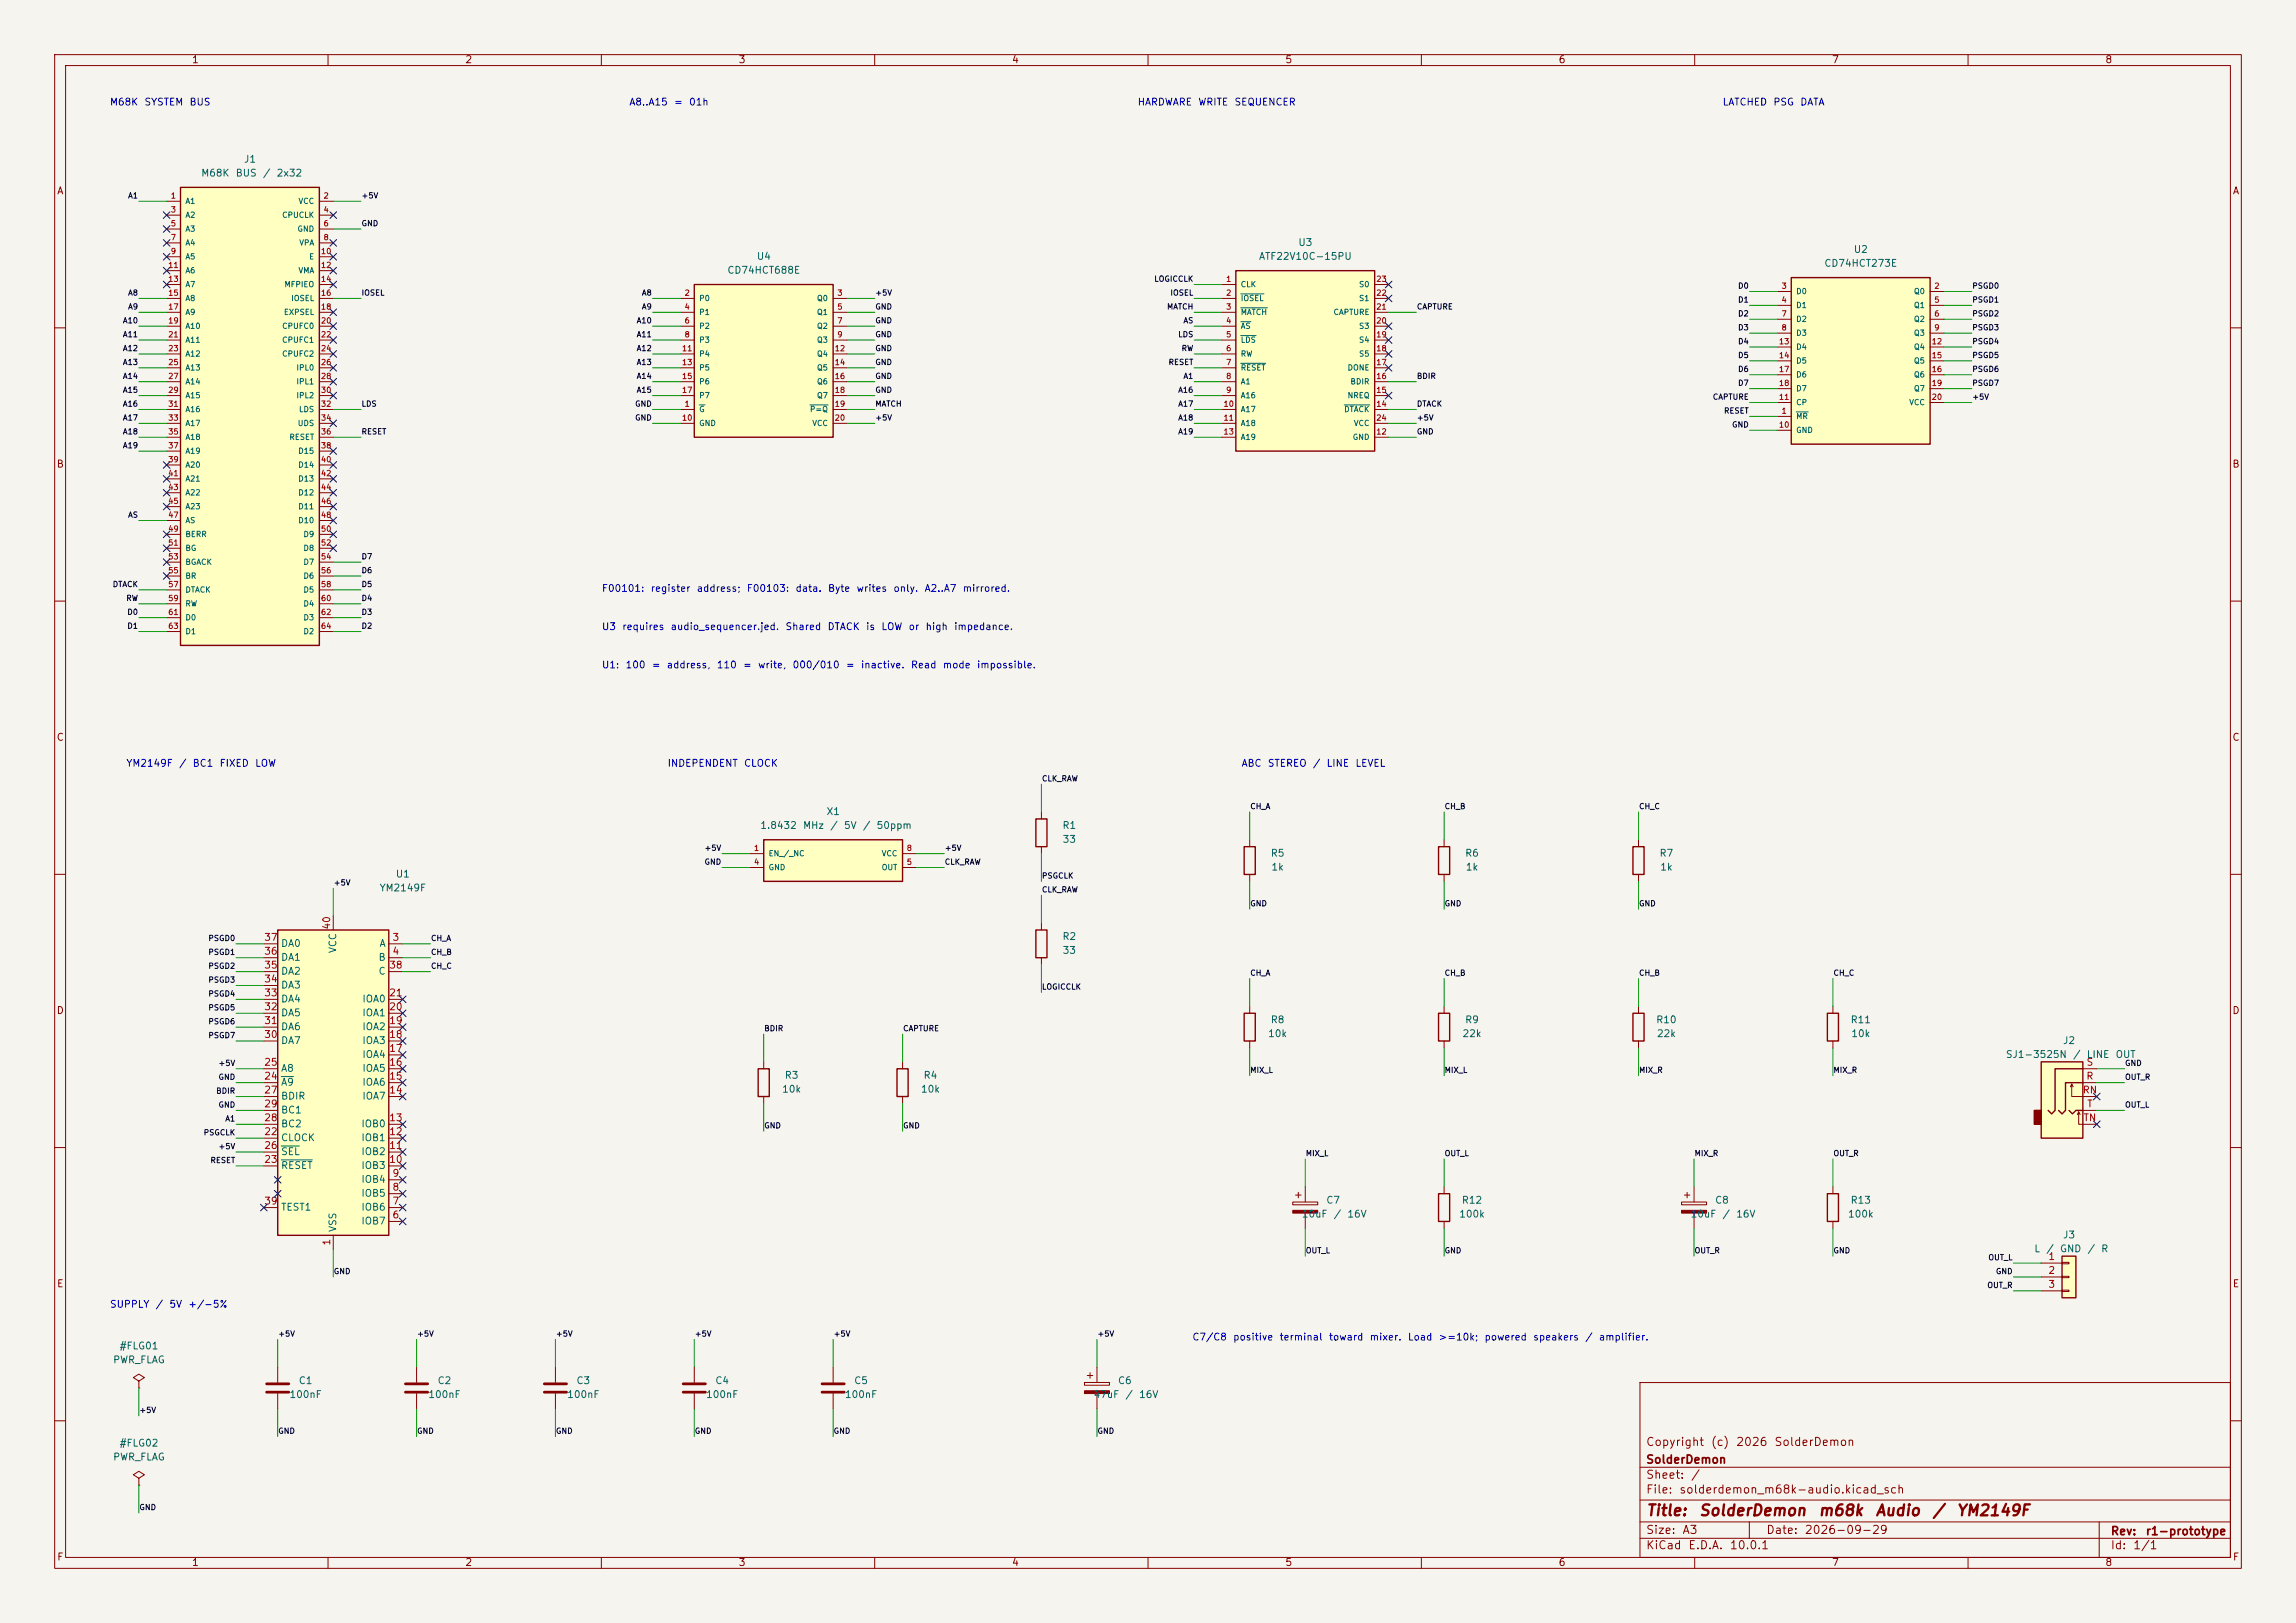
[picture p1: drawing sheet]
<svg xmlns="http://www.w3.org/2000/svg" width="420mm" height="297mm" viewBox="0 0 420 297" stroke-linecap="round" stroke-linejoin="round" font-family="sans-serif">
<defs><g id="words">
<g font-size="2" fill="#840000">
<text x="301" y="277.9">Title:</text>
<text x="310.6" y="277.9">SolderDemon</text>
<text x="332.5" y="277.9">m68k</text>
<text x="342.9" y="277.9">Audio</text>
<text x="353.3" y="277.9">/</text>
<text x="357.8" y="277.9">YM2149F</text>
</g>
<g font-size="1.5" fill="#840000">
<text x="301" y="268.2">SolderDemon</text>
<text x="301" y="265">Copyright</text>
<text x="312.9" y="265">(c)</text>
<text x="317.4" y="265">2026</text>
<text x="324.5" y="265">SolderDemon</text>
<text x="301" y="273.7">File:</text>
<text x="301" y="271">Sheet:</text>
<text x="307.1" y="273.7">solderdemon_m68k-audio.kicad_sch</text>
<text x="309.2" y="271">/</text>
<text x="301" y="281.1">Size:</text>
<text x="307.6" y="281.1">A3</text>
<text x="323" y="281.1">Date:</text>
<text x="330" y="281.1">2026-09-29</text>
<text x="386" y="281.3">Rev:</text>
<text x="392.4" y="281.3">r1-prototype</text>
<text x="301" y="283.9">KiCad</text>
<text x="308.7" y="283.9">E.D.A.</text>
<text x="316.3" y="283.9">10.0.1</text>
<text x="386" y="283.9">Id:</text>
<text x="390.1" y="283.9">1/1</text>
</g>
<g font-size="1.3" fill="#840000">
<text x="35" y="11.9">1</text>
<text x="85" y="11.9">2</text>
<text x="135" y="11.9">3</text>
<text x="185" y="11.9">4</text>
<text x="235" y="11.9">5</text>
<text x="285" y="11.9">6</text>
<text x="335" y="11.9">7</text>
<text x="385" y="11.9">8</text>
<text x="10.3" y="35.9">A</text>
<text x="408.3" y="35.9">A</text>
<text x="10.3" y="85.9">B</text>
<text x="408.2" y="85.9">B</text>
<text x="10.3" y="135.9">C</text>
<text x="408.2" y="135.9">C</text>
<text x="10.3" y="185.9">D</text>
<text x="408.2" y="185.9">D</text>
<text x="10.3" y="235.9">E</text>
<text x="408.3" y="235.9">E</text>
<text x="10.3" y="285.9">F</text>
<text x="35" y="286.9">1</text>
<text x="85" y="286.9">2</text>
<text x="135" y="286.9">3</text>
<text x="185" y="286.9">4</text>
<text x="235" y="286.9">5</text>
<text x="285" y="286.9">6</text>
<text x="335" y="286.9">7</text>
<text x="385" y="286.9">8</text>
<text x="408.3" y="285.9">F</text>
</g>
<g font-size="1.3" fill="#0000c2">
<text x="20" y="19.6">M68K</text>
<text x="26.3" y="19.6">SYSTEM</text>
<text x="34.6" y="19.6">BUS</text>
<text x="115" y="19.6">A8..A15</text>
<text x="123.2" y="19.6">=</text>
<text x="125.9" y="19.6">01h</text>
<text x="208" y="19.6">HARDWARE</text>
<text x="219.1" y="19.6">WRITE</text>
<text x="225.7" y="19.6">SEQUENCER</text>
<text x="315" y="19.6">LATCHED</text>
<text x="324.3" y="19.6">PSG</text>
<text x="329.2" y="19.6">DATA</text>
<text x="110" y="108.6">F00101:</text>
<text x="118.9" y="108.6">register</text>
<text x="127.3" y="108.6">address;</text>
<text x="136.5" y="108.6">F00103:</text>
<text x="145.4" y="108.6">data.</text>
<text x="151.4" y="108.6">Byte</text>
<text x="156.6" y="108.6">writes</text>
<text x="163.3" y="108.6">only.</text>
<text x="169" y="108.6">A2..A7</text>
<text x="176" y="108.6">mirrored.</text>
<text x="110" y="115.6">U3</text>
<text x="113.7" y="115.6">requires</text>
<text x="122.6" y="115.6">audio_sequencer.jed.</text>
<text x="143.6" y="115.6">Shared</text>
<text x="151.3" y="115.6">DTACK</text>
<text x="158.3" y="115.6">is</text>
<text x="161.1" y="115.6">LOW</text>
<text x="166.1" y="115.6">or</text>
<text x="169.2" y="115.6">high</text>
<text x="174.4" y="115.6">impedance.</text>
<text x="110" y="122.6">U1:</text>
<text x="114.3" y="122.6">100</text>
<text x="119.1" y="122.6">=</text>
<text x="121.9" y="122.6">address,</text>
<text x="131" y="122.6">110</text>
<text x="135.8" y="122.6">=</text>
<text x="138.6" y="122.6">write,</text>
<text x="144.9" y="122.6">000/010</text>
<text x="154.6" y="122.6">=</text>
<text x="157.4" y="122.6">inactive.</text>
<text x="166.5" y="122.6">Read</text>
<text x="172.3" y="122.6">mode</text>
<text x="178.6" y="122.6">impossible.</text>
<text x="23" y="140.6">YM2149F</text>
<text x="32.6" y="140.6">/</text>
<text x="35.1" y="140.6">BC1</text>
<text x="40.1" y="140.6">FIXED</text>
<text x="46.6" y="140.6">LOW</text>
<text x="122" y="140.6">INDEPENDENT</text>
<text x="136" y="140.6">CLOCK</text>
<text x="227" y="140.6">ABC</text>
<text x="231.8" y="140.6">STEREO</text>
<text x="240" y="140.6">/</text>
<text x="242.5" y="140.6">LINE</text>
<text x="247.8" y="140.6">LEVEL</text>
<text x="20" y="239.6">SUPPLY</text>
<text x="28.4" y="239.6">/</text>
<text x="30.9" y="239.6">5V</text>
<text x="34.3" y="239.6">+/-5%</text>
<text x="218" y="245.6">C7/C8</text>
<text x="225.5" y="245.6">positive</text>
<text x="233.9" y="245.6">terminal</text>
<text x="243" y="245.6">toward</text>
<text x="250.4" y="245.6">mixer.</text>
<text x="257.4" y="245.6">Load</text>
<text x="263.1" y="245.6">&gt;=10k;</text>
<text x="271.4" y="245.6">powered</text>
<text x="280.3" y="245.6">speakers</text>
<text x="289.9" y="245.6">/</text>
<text x="292.4" y="245.6">amplifier.</text>
</g>
<g font-size="1.3" fill="#006464">
<text x="36.7" y="32.6">M68K</text>
<text x="43" y="32.6">BUS</text>
<text x="44.5" y="30.1">J1</text>
<text x="48" y="32.6">/</text>
<text x="50.5" y="32.6">2x32</text>
<text x="138.3" y="47.9">U4</text>
<text x="230.2" y="47.9">ATF22V10C-15PU</text>
<text x="237.4" y="45.3">U3</text>
<text x="339" y="46.6">U2</text>
<text x="132.9" y="50.4">CD74HCT688E</text>
<text x="333.6" y="49.1">CD74HCT273E</text>
<text x="151.1" y="149.5">X1</text>
<text x="139" y="152">1.8432</text>
<text x="146.8" y="152">MHz</text>
<text x="151.8" y="152">/</text>
<text x="154.3" y="152">5V</text>
<text x="157.7" y="152">/</text>
<text x="160.2" y="152">50ppm</text>
<text x="194.2" y="152">R1</text>
<text x="194.3" y="154.5">33</text>
<text x="72.3" y="160.9">U1</text>
<text x="232.3" y="157.1">R5</text>
<text x="232.5" y="159.6">1k</text>
<text x="267.9" y="157.1">R6</text>
<text x="268" y="159.6">1k</text>
<text x="303.5" y="157.1">R7</text>
<text x="303.6" y="159.6">1k</text>
<text x="69.3" y="163.4">YM2149F</text>
<text x="51.3" y="173.6">DA0</text>
<text x="69.3" y="173.6">A</text>
<text x="194.2" y="172.3">R2</text>
<text x="51.3" y="178.7">DA2</text>
<text x="51.3" y="176.1">DA1</text>
<text x="61.8" y="174.5" transform="rotate(-90 61.8 174.5)">VCC</text>
<text x="69.1" y="176.1">B</text>
<text x="69.1" y="178.7">C</text>
<text x="194.3" y="174.9">33</text>
<text x="51.3" y="183.7">DA4</text>
<text x="51.3" y="181.2">DA3</text>
<text x="66.2" y="183.7">IOA0</text>
<text x="51.3" y="191.4">DA7</text>
<text x="51.3" y="188.8">DA6</text>
<text x="51.3" y="186.3">DA5</text>
<text x="66.2" y="191.4">IOA3</text>
<text x="66.2" y="188.8">IOA2</text>
<text x="66.2" y="186.3">IOA1</text>
<text x="231.9" y="190.1">10k</text>
<text x="232.3" y="187.6">R8</text>
<text x="267.4" y="190.1">22k</text>
<text x="267.9" y="187.6">R9</text>
<text x="302.9" y="187.6">R10</text>
<text x="303" y="190.1">22k</text>
<text x="338.4" y="187.6">R11</text>
<text x="338.5" y="190.1">10k</text>
<text x="377.3" y="191.4">J2</text>
<text x="51.3" y="196.4">A8</text>
<text x="66.2" y="196.4">IOA5</text>
<text x="66.2" y="193.9">IOA4</text>
<text x="143.4" y="197.7">R3</text>
<text x="168.8" y="197.7">R4</text>
<text x="366.8" y="193.9">SJ1-3525N</text>
<text x="379.1" y="193.9">/</text>
<text x="381.6" y="193.9">LINE</text>
<text x="386.9" y="193.9">OUT</text>
<text x="51.3" y="199">A9</text>
<text x="51.3" y="201.5">BDIR</text>
<text x="66.2" y="201.5">IOA7</text>
<text x="66.2" y="199">IOA6</text>
<text x="143" y="200.3">10k</text>
<text x="168.4" y="200.3">10k</text>
<text x="51.3" y="209.1">CLOCK</text>
<text x="51.3" y="206.6">BC2</text>
<text x="51.3" y="204.1">BC1</text>
<text x="66" y="209.1">IOB1</text>
<text x="66" y="206.6">IOB0</text>
<text x="51.3" y="214.2">RESET</text>
<text x="51.3" y="211.7">SEL</text>
<text x="66" y="214.2">IOB3</text>
<text x="66" y="211.7">IOB2</text>
<text x="51.3" y="221.8">TEST1</text>
<text x="66" y="221.8">IOB6</text>
<text x="66" y="219.3">IOB5</text>
<text x="66" y="216.8">IOB4</text>
<text x="242.5" y="220.6">C7</text>
<text x="267.3" y="220.6">R12</text>
<text x="313.6" y="220.6">C8</text>
<text x="338.4" y="220.6">R13</text>
<text x="61.8" y="225.6" transform="rotate(-90 61.8 225.6)">VSS</text>
<text x="66" y="224.4">IOB7</text>
<text x="238" y="223.1">10uF</text>
<text x="243.9" y="223.1">/</text>
<text x="246.4" y="223.1">16V</text>
<text x="266.8" y="223.1">100k</text>
<text x="309.1" y="223.1">10uF</text>
<text x="315" y="223.1">/</text>
<text x="317.5" y="223.1">16V</text>
<text x="337.9" y="223.1">100k</text>
<text x="377.3" y="226.9">J3</text>
<text x="372" y="229.5">L</text>
<text x="374.2" y="229.5">/</text>
<text x="376.7" y="229.5">GND</text>
<text x="381.7" y="229.5">/</text>
<text x="384.3" y="229.5">R</text>
<text x="20.6" y="249.8">PWR_FLAG</text>
<text x="21.8" y="247.2">#FLG01</text>
<text x="52.8" y="256.1">100nF</text>
<text x="54.5" y="253.6">C1</text>
<text x="78.2" y="256.1">100nF</text>
<text x="79.9" y="253.6">C2</text>
<text x="103.6" y="256.1">100nF</text>
<text x="105.3" y="253.6">C3</text>
<text x="129" y="256.1">100nF</text>
<text x="130.7" y="253.6">C4</text>
<text x="154.4" y="256.1">100nF</text>
<text x="156.1" y="253.6">C5</text>
<text x="199.9" y="256.1">47uF</text>
<text x="204.4" y="253.6">C6</text>
<text x="205.8" y="256.1">/</text>
<text x="208.3" y="256.1">16V</text>
<text x="20.6" y="267.6">PWR_FLAG</text>
<text x="21.8" y="265">#FLG02</text>
</g>
<g font-size="1.3" fill="#a90000">
<text x="48.2" y="172.5">37</text>
<text x="60.7" y="170.2" transform="rotate(-90 60.7 170.2)">40</text>
<text x="71.7" y="172.5">3</text>
<text x="48.2" y="177.5">35</text>
<text x="48.2" y="175">36</text>
<text x="71.1" y="177.5">38</text>
<text x="71.7" y="175">4</text>
<text x="48.2" y="185.2">32</text>
<text x="48.2" y="182.6">33</text>
<text x="48.2" y="180.1">34</text>
<text x="71.1" y="185.2">20</text>
<text x="71.1" y="182.6">21</text>
<text x="48.2" y="190.2">30</text>
<text x="48.2" y="187.7">31</text>
<text x="71.1" y="190.2">18</text>
<text x="71.1" y="187.7">19</text>
<text x="48.2" y="197.9">24</text>
<text x="48.2" y="195.3">25</text>
<text x="71.1" y="197.9">15</text>
<text x="71.1" y="195.3">16</text>
<text x="71.1" y="192.8">17</text>
<text x="381.5" y="197.9">R</text>
<text x="381.6" y="195.3">S</text>
<text x="48.2" y="200.4">27</text>
<text x="48.2" y="202.9">29</text>
<text x="71.1" y="200.4">14</text>
<text x="380.9" y="200.4">RN</text>
<text x="381.7" y="202.9">T</text>
<text x="48.2" y="208">22</text>
<text x="48.2" y="205.5">28</text>
<text x="71.1" y="208">12</text>
<text x="71.1" y="205.5">13</text>
<text x="381" y="205.5">TN</text>
<text x="48.2" y="213.1">23</text>
<text x="48.2" y="210.6">26</text>
<text x="71.1" y="213.1">10</text>
<text x="71.1" y="210.6">11</text>
<text x="71.7" y="215.6">9</text>
<text x="48.2" y="220.7">39</text>
<text x="71.7" y="220.7">7</text>
<text x="71.7" y="218.2">8</text>
<text x="71.7" y="223.3">6</text>
<text x="60.7" y="228" transform="rotate(-90 60.7 228)">1</text>
<text x="374.6" y="230.9">1</text>
<text x="374.6" y="233.4">2</text>
<text x="374.6" y="236">3</text>
</g>
<g font-size="1" fill="#0f0f0f">
<text x="23.3" y="36.6">A1</text>
<text x="66" y="41.6">GND</text>
<text x="66" y="36.6">+5V</text>
<text x="211" y="51.8">LOGICCLK</text>
<text x="317.8" y="53.1">D0</text>
<text x="360.7" y="53.1">PSGD0</text>
<text x="22.4" y="59.4">A10</text>
<text x="23.3" y="54.3">A8</text>
<text x="23.3" y="56.9">A9</text>
<text x="66" y="54.3">IOSEL</text>
<text x="116.4" y="59.4">A10</text>
<text x="117.3" y="54.3">A8</text>
<text x="117.3" y="56.9">A9</text>
<text x="160" y="54.3">+5V</text>
<text x="160" y="56.9">GND</text>
<text x="160" y="59.4">GND</text>
<text x="213.4" y="56.9">MATCH</text>
<text x="214" y="54.3">IOSEL</text>
<text x="216.4" y="59.4">AS</text>
<text x="259.1" y="56.9">CAPTURE</text>
<text x="317.8" y="55.6">D1</text>
<text x="317.8" y="58.1">D2</text>
<text x="360.7" y="55.6">PSGD1</text>
<text x="360.7" y="58.1">PSGD2</text>
<text x="22.4" y="62">A11</text>
<text x="22.4" y="64.5">A12</text>
<text x="116.4" y="62">A11</text>
<text x="116.4" y="64.5">A12</text>
<text x="160" y="62">GND</text>
<text x="160" y="64.5">GND</text>
<text x="215.4" y="62">LDS</text>
<text x="216" y="64.5">RW</text>
<text x="317.8" y="60.7">D3</text>
<text x="317.8" y="63.2">D4</text>
<text x="317.8" y="65.8">D5</text>
<text x="360.7" y="63.2">PSGD4</text>
<text x="360.7" y="65.8">PSGD5</text>
<text x="360.7" y="60.7">PSGD3</text>
<text x="22.4" y="67">A13</text>
<text x="22.4" y="69.6">A14</text>
<text x="116.4" y="67">A13</text>
<text x="116.4" y="69.6">A14</text>
<text x="160" y="67">GND</text>
<text x="160" y="69.6">GND</text>
<text x="213.7" y="67">RESET</text>
<text x="216.4" y="69.6">A1</text>
<text x="259.1" y="69.6">BDIR</text>
<text x="317.8" y="68.3">D6</text>
<text x="317.8" y="70.8">D7</text>
<text x="360.7" y="68.3">PSGD6</text>
<text x="360.7" y="70.8">PSGD7</text>
<text x="22.4" y="72.1">A15</text>
<text x="22.4" y="74.7">A16</text>
<text x="22.4" y="77.2">A17</text>
<text x="66" y="74.7">LDS</text>
<text x="116.1" y="74.7">GND</text>
<text x="116.1" y="77.2">GND</text>
<text x="116.4" y="72.1">A15</text>
<text x="160" y="72.1">GND</text>
<text x="160" y="74.7">MATCH</text>
<text x="160" y="77.2">+5V</text>
<text x="215.4" y="72.1">A16</text>
<text x="215.4" y="74.7">A17</text>
<text x="215.4" y="77.2">A18</text>
<text x="259.1" y="77.2">+5V</text>
<text x="259.1" y="74.7">DTACK</text>
<text x="313.2" y="73.4">CAPTURE</text>
<text x="315.3" y="75.9">RESET</text>
<text x="360.7" y="73.4">+5V</text>
<text x="22.4" y="79.7">A18</text>
<text x="22.4" y="82.3">A19</text>
<text x="66" y="79.7">RESET</text>
<text x="215.4" y="79.7">A19</text>
<text x="259.1" y="79.7">GND</text>
<text x="316.7" y="78.5">GND</text>
<text x="23.3" y="95">AS</text>
<text x="20.5" y="107.7">DTACK</text>
<text x="66" y="102.6">D7</text>
<text x="66" y="105.1">D6</text>
<text x="66" y="107.7">D5</text>
<text x="23" y="110.2">RW</text>
<text x="23.2" y="112.8">D0</text>
<text x="66" y="112.8">D3</text>
<text x="66" y="110.2">D4</text>
<text x="23.2" y="115.3">D1</text>
<text x="66" y="115.3">D2</text>
<text x="190.5" y="143.2">CLK_RAW</text>
<text x="228.6" y="148.3">CH_A</text>
<text x="264.2" y="148.3">CH_B</text>
<text x="299.7" y="148.3">CH_C</text>
<text x="128.8" y="155.9">+5V</text>
<text x="172.7" y="155.9">+5V</text>
<text x="128.8" y="158.5">GND</text>
<text x="172.7" y="158.5">CLK_RAW</text>
<text x="190.5" y="161">PSGCLK</text>
<text x="61" y="162.3">+5V</text>
<text x="190.5" y="163.6">CLK_RAW</text>
<text x="228.6" y="166.1">GND</text>
<text x="264.2" y="166.1">GND</text>
<text x="299.7" y="166.1">GND</text>
<text x="38" y="172.4">PSGD0</text>
<text x="78.7" y="172.4">CH_A</text>
<text x="38" y="177.5">PSGD2</text>
<text x="38" y="175">PSGD1</text>
<text x="78.7" y="177.5">CH_C</text>
<text x="78.7" y="175">CH_B</text>
<text x="228.6" y="178.8">CH_A</text>
<text x="264.2" y="178.8">CH_B</text>
<text x="299.7" y="178.8">CH_B</text>
<text x="335.3" y="178.8">CH_C</text>
<text x="38" y="185.1">PSGD5</text>
<text x="38" y="182.6">PSGD4</text>
<text x="38" y="180.1">PSGD3</text>
<text x="190.5" y="181.3">LOGICCLK</text>
<text x="38" y="190.2">PSGD7</text>
<text x="38" y="187.7">PSGD6</text>
<text x="139.7" y="189">BDIR</text>
<text x="165.1" y="189">CAPTURE</text>
<text x="39.9" y="195.3">+5V</text>
<text x="39.9" y="197.8">GND</text>
<text x="228.6" y="196.6">MIX_L</text>
<text x="264.2" y="196.6">MIX_L</text>
<text x="299.7" y="196.6">MIX_R</text>
<text x="335.3" y="196.6">MIX_R</text>
<text x="388.6" y="195.3">GND</text>
<text x="388.6" y="197.8">OUT_R</text>
<text x="39.4" y="200.4">BDIR</text>
<text x="39.9" y="202.9">GND</text>
<text x="388.6" y="202.9">OUT_L</text>
<text x="37.2" y="208">PSGCLK</text>
<text x="41.1" y="205.5">A1</text>
<text x="139.7" y="206.7">GND</text>
<text x="165.1" y="206.7">GND</text>
<text x="38.4" y="213.1">RESET</text>
<text x="39.9" y="210.5">+5V</text>
<text x="238.8" y="211.8">MIX_L</text>
<text x="264.2" y="211.8">OUT_L</text>
<text x="309.9" y="211.8">MIX_R</text>
<text x="335.3" y="211.8">OUT_R</text>
<text x="61" y="233.4">GND</text>
<text x="238.8" y="229.6">OUT_L</text>
<text x="264.2" y="229.6">GND</text>
<text x="309.9" y="229.6">OUT_R</text>
<text x="335.3" y="229.6">GND</text>
<text x="363.6" y="230.9">OUT_L</text>
<text x="365" y="233.4">GND</text>
<text x="363.4" y="235.9">OUT_R</text>
<text x="50.8" y="244.8">+5V</text>
<text x="76.2" y="244.8">+5V</text>
<text x="101.6" y="244.8">+5V</text>
<text x="127" y="244.8">+5V</text>
<text x="152.4" y="244.8">+5V</text>
<text x="200.7" y="244.8">+5V</text>
<text x="25.4" y="258.8">+5V</text>
<text x="50.8" y="262.6">GND</text>
<text x="76.2" y="262.6">GND</text>
<text x="101.6" y="262.6">GND</text>
<text x="127" y="262.6">GND</text>
<text x="152.4" y="262.6">GND</text>
<text x="200.7" y="262.6">GND</text>
<text x="25.4" y="276.6">GND</text>
</g>
<g font-size="1" fill="#a90000">
<text x="31.1" y="36.6">1</text>
<text x="31.1" y="39.1">3</text>
<text x="31.1" y="41.7">5</text>
<text x="59.1" y="36.6">2</text>
<text x="59.1" y="39.1">4</text>
<text x="59.1" y="41.7">6</text>
<text x="31.1" y="44.2">7</text>
<text x="31.1" y="46.7">9</text>
<text x="58.6" y="46.7">10</text>
<text x="59.1" y="44.2">8</text>
<text x="30.7" y="49.3">11</text>
<text x="30.7" y="51.8">13</text>
<text x="58.6" y="49.3">12</text>
<text x="58.6" y="51.8">14</text>
<text x="224.2" y="51.8">1</text>
<text x="251.6" y="51.8">23</text>
<text x="325.8" y="53.1">3</text>
<text x="353.7" y="53.1">2</text>
<text x="30.7" y="54.4">15</text>
<text x="30.7" y="56.9">17</text>
<text x="30.7" y="59.4">19</text>
<text x="58.6" y="54.4">16</text>
<text x="58.6" y="56.9">18</text>
<text x="58.6" y="59.4">20</text>
<text x="125.1" y="54.4">2</text>
<text x="125.1" y="56.9">4</text>
<text x="125.1" y="59.4">6</text>
<text x="153.1" y="54.4">3</text>
<text x="153.1" y="56.9">5</text>
<text x="153.1" y="59.4">7</text>
<text x="224.2" y="54.4">2</text>
<text x="224.2" y="56.9">3</text>
<text x="224.2" y="59.4">4</text>
<text x="251.6" y="59.4">20</text>
<text x="251.6" y="56.9">21</text>
<text x="251.6" y="54.4">22</text>
<text x="325.8" y="55.6">4</text>
<text x="325.8" y="58.2">7</text>
<text x="353.7" y="55.6">5</text>
<text x="353.7" y="58.2">6</text>
<text x="30.7" y="62">21</text>
<text x="30.7" y="64.5">23</text>
<text x="58.6" y="62">22</text>
<text x="58.6" y="64.5">24</text>
<text x="124.6" y="64.5">11</text>
<text x="125.1" y="62">8</text>
<text x="152.6" y="64.5">12</text>
<text x="153.1" y="62">9</text>
<text x="224.2" y="62">5</text>
<text x="224.2" y="64.5">6</text>
<text x="251.6" y="64.5">18</text>
<text x="251.6" y="62">19</text>
<text x="325.3" y="63.2">13</text>
<text x="325.3" y="65.8">14</text>
<text x="325.8" y="60.7">8</text>
<text x="353.2" y="63.2">12</text>
<text x="353.2" y="65.8">15</text>
<text x="353.7" y="60.7">9</text>
<text x="30.7" y="67.1">25</text>
<text x="30.7" y="69.6">27</text>
<text x="58.6" y="67.1">26</text>
<text x="58.6" y="69.6">28</text>
<text x="124.6" y="67.1">13</text>
<text x="124.6" y="69.6">15</text>
<text x="152.6" y="67.1">14</text>
<text x="152.6" y="69.6">16</text>
<text x="224.2" y="67.1">7</text>
<text x="224.2" y="69.6">8</text>
<text x="251.6" y="69.6">16</text>
<text x="251.6" y="67.1">17</text>
<text x="325.3" y="68.3">17</text>
<text x="325.3" y="70.9">18</text>
<text x="353.2" y="68.3">16</text>
<text x="353.2" y="70.9">19</text>
<text x="30.7" y="72.1">29</text>
<text x="30.7" y="74.7">31</text>
<text x="30.7" y="77.2">33</text>
<text x="58.6" y="72.1">30</text>
<text x="58.6" y="74.7">32</text>
<text x="58.6" y="77.2">34</text>
<text x="124.6" y="77.2">10</text>
<text x="124.6" y="72.1">17</text>
<text x="125.1" y="74.7">1</text>
<text x="152.6" y="72.1">18</text>
<text x="152.6" y="74.7">19</text>
<text x="152.6" y="77.2">20</text>
<text x="223.7" y="74.7">10</text>
<text x="223.7" y="77.2">11</text>
<text x="224.2" y="72.1">9</text>
<text x="251.6" y="74.7">14</text>
<text x="251.6" y="72.1">15</text>
<text x="251.6" y="77.2">24</text>
<text x="325.3" y="73.4">11</text>
<text x="325.8" y="75.9">1</text>
<text x="353.2" y="73.4">20</text>
<text x="30.7" y="79.8">35</text>
<text x="30.7" y="82.3">37</text>
<text x="58.6" y="79.8">36</text>
<text x="58.6" y="82.3">38</text>
<text x="223.7" y="79.8">13</text>
<text x="251.6" y="79.8">12</text>
<text x="325.3" y="78.5">10</text>
<text x="30.7" y="84.8">39</text>
<text x="30.7" y="87.4">41</text>
<text x="30.7" y="89.9">43</text>
<text x="58.6" y="84.8">40</text>
<text x="58.6" y="87.4">42</text>
<text x="58.6" y="89.9">44</text>
<text x="30.7" y="92.5">45</text>
<text x="30.7" y="95">47</text>
<text x="58.6" y="92.5">46</text>
<text x="58.6" y="95">48</text>
<text x="30.7" y="97.5">49</text>
<text x="30.7" y="100.1">51</text>
<text x="58.6" y="97.5">50</text>
<text x="58.6" y="100.1">52</text>
<text x="30.7" y="102.6">53</text>
<text x="30.7" y="105.2">55</text>
<text x="30.7" y="107.7">57</text>
<text x="58.6" y="102.6">54</text>
<text x="58.6" y="105.2">56</text>
<text x="58.6" y="107.7">58</text>
<text x="30.7" y="110.2">59</text>
<text x="30.7" y="112.8">61</text>
<text x="58.6" y="110.2">60</text>
<text x="58.6" y="112.8">62</text>
<text x="30.7" y="115.3">63</text>
<text x="58.6" y="115.3">64</text>
<text x="137.8" y="156">1</text>
<text x="165.8" y="156">8</text>
<text x="137.8" y="158.5">4</text>
<text x="165.8" y="158.5">5</text>
</g>
<g font-size="1" fill="#006464">
<text x="33.8" y="37.6">A1</text>
<text x="33.8" y="40.1">A2</text>
<text x="51.5" y="40.1">CPUCLK</text>
<text x="54.5" y="37.6">VCC</text>
<text x="33.8" y="42.6">A3</text>
<text x="33.8" y="45.2">A4</text>
<text x="33.8" y="47.7">A5</text>
<text x="54.3" y="42.6">GND</text>
<text x="54.6" y="45.2">VPA</text>
<text x="56.5" y="47.7">E</text>
<text x="33.8" y="50.3">A6</text>
<text x="33.8" y="52.8">A7</text>
<text x="51.9" y="52.8">MFPIEO</text>
<text x="54.5" y="50.3">VMA</text>
<text x="226.9" y="52.8">CLK</text>
<text x="248.5" y="52.8">S0</text>
<text x="33.8" y="55.3">A8</text>
<text x="33.8" y="57.9">A9</text>
<text x="51.8" y="57.9">EXPSEL</text>
<text x="53.2" y="55.3">IOSEL</text>
<text x="127.8" y="55.3">P0</text>
<text x="127.8" y="57.9">P1</text>
<text x="149.3" y="55.3">Q0</text>
<text x="149.3" y="57.9">Q1</text>
<text x="226.9" y="55.3">IOSEL</text>
<text x="226.9" y="57.9">MATCH</text>
<text x="243.8" y="57.9">CAPTURE</text>
<text x="248.5" y="55.3">S1</text>
<text x="328.5" y="54.1">D0</text>
<text x="328.5" y="56.6">D1</text>
<text x="328.5" y="59.1">D2</text>
<text x="350" y="54.1">Q0</text>
<text x="350" y="56.6">Q1</text>
<text x="350" y="59.1">Q2</text>
<text x="33.8" y="60.4">A10</text>
<text x="33.8" y="63">A11</text>
<text x="33.8" y="65.5">A12</text>
<text x="51.5" y="60.4">CPUFC0</text>
<text x="51.5" y="63">CPUFC1</text>
<text x="51.5" y="65.5">CPUFC2</text>
<text x="127.8" y="60.4">P2</text>
<text x="127.8" y="63">P3</text>
<text x="127.8" y="65.5">P4</text>
<text x="149.3" y="60.4">Q2</text>
<text x="149.3" y="63">Q3</text>
<text x="149.3" y="65.5">Q4</text>
<text x="226.9" y="60.4">AS</text>
<text x="226.9" y="63">LDS</text>
<text x="226.9" y="65.5">RW</text>
<text x="248.5" y="65.5">S5</text>
<text x="248.5" y="63">S4</text>
<text x="248.5" y="60.4">S3</text>
<text x="328.5" y="61.7">D3</text>
<text x="328.5" y="64.2">D4</text>
<text x="350" y="61.7">Q3</text>
<text x="350" y="64.2">Q4</text>
<text x="33.8" y="68">A13</text>
<text x="33.8" y="70.6">A14</text>
<text x="54.1" y="68">IPL0</text>
<text x="54.1" y="70.6">IPL1</text>
<text x="127.8" y="68">P5</text>
<text x="127.8" y="70.6">P6</text>
<text x="149.3" y="68">Q5</text>
<text x="149.3" y="70.6">Q6</text>
<text x="226.9" y="68">RESET</text>
<text x="226.9" y="70.6">A1</text>
<text x="246.4" y="68">DONE</text>
<text x="246.9" y="70.6">BDIR</text>
<text x="328.5" y="66.8">D5</text>
<text x="328.5" y="69.3">D6</text>
<text x="328.5" y="71.8">D7</text>
<text x="350" y="66.8">Q5</text>
<text x="350" y="69.3">Q6</text>
<text x="350" y="71.8">Q7</text>
<text x="33.8" y="73.1">A15</text>
<text x="33.8" y="75.7">A16</text>
<text x="54.1" y="73.1">IPL2</text>
<text x="54.6" y="75.7">LDS</text>
<text x="127.8" y="75.7">G</text>
<text x="127.8" y="73.1">P7</text>
<text x="148.1" y="75.7">P=Q</text>
<text x="149.3" y="73.1">Q7</text>
<text x="226.9" y="73.1">A16</text>
<text x="226.9" y="75.7">A17</text>
<text x="245.8" y="75.7">DTACK</text>
<text x="246.4" y="73.1">NREQ</text>
<text x="328.5" y="76.9">MR</text>
<text x="328.5" y="74.4">CP</text>
<text x="349.1" y="74.4">VCC</text>
<text x="33.8" y="78.2">A17</text>
<text x="33.8" y="80.7">A18</text>
<text x="33.8" y="83.3">A19</text>
<text x="52.8" y="80.7">RESET</text>
<text x="54.4" y="78.2">UDS</text>
<text x="54.5" y="83.3">D15</text>
<text x="127.8" y="78.2">GND</text>
<text x="148.5" y="78.2">VCC</text>
<text x="226.9" y="78.2">A18</text>
<text x="226.9" y="80.7">A19</text>
<text x="247.4" y="80.7">GND</text>
<text x="247.5" y="78.2">VCC</text>
<text x="328.5" y="79.5">GND</text>
<text x="33.8" y="85.8">A20</text>
<text x="33.8" y="88.4">A21</text>
<text x="54.5" y="85.8">D14</text>
<text x="54.5" y="88.4">D13</text>
<text x="33.8" y="90.9">A22</text>
<text x="33.8" y="93.4">A23</text>
<text x="33.8" y="96">AS</text>
<text x="54.5" y="90.9">D12</text>
<text x="54.5" y="93.4">D11</text>
<text x="54.5" y="96">D10</text>
<text x="33.8" y="98.5">BERR</text>
<text x="33.8" y="101.1">BG</text>
<text x="55.4" y="98.5">D9</text>
<text x="55.4" y="101.1">D8</text>
<text x="33.8" y="103.6">BGACK</text>
<text x="33.8" y="106.1">BR</text>
<text x="55.4" y="103.6">D7</text>
<text x="55.4" y="106.1">D6</text>
<text x="33.8" y="108.7">DTACK</text>
<text x="33.8" y="111.2">RW</text>
<text x="33.8" y="113.8">D0</text>
<text x="55.4" y="108.7">D5</text>
<text x="55.4" y="111.2">D4</text>
<text x="55.4" y="113.8">D3</text>
<text x="33.8" y="116.3">D1</text>
<text x="55.4" y="116.3">D2</text>
<text x="140.5" y="156.9">EN_/_NC</text>
<text x="140.5" y="159.5">GND</text>
<text x="161.2" y="159.5">OUT</text>
<text x="161.2" y="156.9">VCC</text>
</g>
</g></defs>
<path d="M0 0h420v297h-420z" fill="#f5f4ef" stroke="#f5f4ef" stroke-width=".18"/>
<g fill="none" stroke="#840000" stroke-width=".18">
<path d="M10 10h400v277h-400zM12 12h396v273h-396zM60 10v2M110 10v2M160 10v2M210 10v2M260 10v2M310 10v2M360 10v2M10 60h2M408 60h2M10 110h2"/>
<path d="M408 110h2M10 160h2M408 160h2M299.7 184.2v1.2M299.7 190.5v1.3M10 210h2M408 210h2M300 253h108v32h-108zM10 260h2M300 278.5h108M300 274.5h108M300 268.5h108"/>
<path d="M320 278.5v3M384 278.5v6.5M408 260h2M60 285v2M110 285v2M160 285v2M210 285v2M260 285v2M300 281.5h108M310 285v2M360 285v2"/>
</g>
<path d="M298.7 185.4h2v5.1h-2z" fill="none" stroke="#840000" stroke-width=".25"/>
<path d="M377.2 229.9h2.5v7.6h-2.5z" fill="#ffffc2"/>
<path d="M377.2 229.9h2.5v7.6h-2.5z" fill="none" stroke="#840000" stroke-width=".25"/>
<path d="M373.4 231.1h3.8M373.4 233.7h3.8M373.4 236.2h3.8M377.2 231h1.3v.3h-1.3zM377.2 233.6h1.3v.2h-1.3zM377.2 236.1h1.3v.2h-1.3z" fill="none" stroke="#840000" stroke-width=".18"/>
<path d="M226.1 49.5h25.4v33.1h-25.4z" fill="#ffffc2"/>
<path d="M226.1 49.5h25.4v33.1h-25.4z" fill="none" stroke="#840000" stroke-width=".25"/>
<g fill="none" stroke="#840000" stroke-width=".18">
<path d="M223.5 52.1h2.6M223.5 54.6h2.6M223.5 57.2h2.6M223.5 59.7h2.6M251.5 52.1h2.5M251.5 54.6h2.5M251.5 57.2h2.5M251.5 59.7h2.5M223.5 62.2h2.6M223.5 64.8h2.6M223.5 67.3h2.6M223.5 69.9h2.6"/>
<path d="M223.5 72.4h2.6M223.5 74.9h2.6M223.5 77.5h2.6M251.5 62.2h2.5M251.5 64.8h2.5M251.5 67.3h2.5M251.5 69.9h2.5M251.5 72.4h2.5M251.5 74.9h2.5M251.5 77.5h2.5M223.5 80h2.6M251.5 80h2.5"/>
<path d="M307.6 220h4.6v.5h-4.6zM308.1 218.7h1M308.6 218.2v1M309.9 217.2v2.8M309.9 222v2.8"/>
</g>
<path d="M227 53.8h4.2M227 56.3h4.8M227 58.9h1.8M227 61.4h2.8M227 66.5h4.5M245.9 74.1h4.7" fill="none" stroke="#006464" stroke-width=".18"/>
<path d="M307.6 221.5h4.6v.5h-4.6z" fill="#840000" stroke="#840000" stroke-width=".18"/>
<path d="M33 34.3h25.4v83.8h-25.4z" fill="#ffffc2"/>
<path d="M33 34.3h25.4v83.8h-25.4z" fill="none" stroke="#840000" stroke-width=".25"/>
<g fill="none" stroke="#840000" stroke-width=".18">
<path d="M30.5 36.8h2.5M30.5 39.4h2.5M58.4 36.8h2.6M58.4 39.4h2.6M30.5 41.9h2.5M30.5 44.5h2.5M30.5 47h2.5M30.5 49.5h2.5M30.5 52.1h2.5M30.5 54.6h2.5M30.5 57.2h2.5M30.5 59.7h2.5"/>
<path d="M58.4 41.9h2.6M58.4 44.5h2.6M58.4 47h2.6M58.4 49.5h2.6M58.4 52.1h2.6M58.4 54.6h2.6M58.4 57.2h2.6M58.4 59.7h2.6M30.5 62.2h2.5M30.5 64.8h2.5M30.5 67.3h2.5M30.5 69.9h2.5"/>
<path d="M30.5 72.4h2.5M30.5 74.9h2.5M30.5 77.5h2.5M58.4 62.2h2.6M58.4 64.8h2.6M58.4 67.3h2.6M58.4 69.9h2.6M58.4 72.4h2.6M58.4 74.9h2.6M58.4 77.5h2.6M30.5 80h2.5M30.5 82.6h2.5"/>
<path d="M30.5 85.1h2.5M30.5 87.6h2.5M30.5 90.2h2.5M30.5 92.7h2.5M30.5 95.3h2.5M30.5 97.8h2.5M58.4 80h2.6M58.4 82.6h2.6M58.4 85.1h2.6M58.4 87.6h2.6M58.4 90.2h2.6M58.4 92.7h2.6"/>
<path d="M58.4 95.3h2.6M58.4 97.8h2.6M30.5 100.3h2.5M30.5 102.9h2.5M30.5 105.4h2.5M30.5 108h2.5M30.5 110.5h2.5M30.5 113h2.5M30.5 115.6h2.5M58.4 100.3h2.6M58.4 102.9h2.6M58.4 105.4h2.6"/>
<path d="M58.4 108h2.6M58.4 110.5h2.6M58.4 113h2.6M58.4 115.6h2.6"/>
</g>
<path d="M327.7 50.8h25.4v30.5h-25.4z" fill="#ffffc2"/>
<path d="M327.7 50.8h25.4v30.5h-25.4zM334.3 185.4h2v5.1h-2zM263.1 218.4h2.1v5.1h-2.1z" fill="none" stroke="#840000" stroke-width=".25"/>
<g fill="none" stroke="#840000" stroke-width=".18">
<path d="M325.1 53.3h2.6M325.1 55.9h2.6M325.1 58.4h2.6M353.1 53.3h2.5M353.1 55.9h2.5M353.1 58.4h2.5M325.1 76.2h2.6M325.1 61h2.6M325.1 78.7h2.6M325.1 73.7h2.6M325.1 63.5h2.6M325.1 66h2.6"/>
<path d="M325.1 68.6h2.6M325.1 71.1h2.6M353.1 61h2.5M353.1 73.7h2.5M353.1 63.5h2.5M353.1 66h2.5M353.1 68.6h2.5M353.1 71.1h2.5M335.3 184.2v1.2M335.3 190.5v1.3M236.5 220h4.5v.5h-4.5zM237 218.7h1"/>
<path d="M237.5 218.2v1M238.8 217.2v2.8M264.2 217.2v1.2M238.8 222v2.8M264.2 223.5v1.3"/>
</g>
<path d="M328.6 75.4h2.2" fill="none" stroke="#006464" stroke-width=".18"/>
<path d="M236.5 221.5h4.5v.5h-4.5z" fill="#840000" stroke="#840000" stroke-width=".18"/>
<path d="M373.4 194.3h7.6v14h-7.6z" fill="#ffffc2"/>
<path d="M372.1 203.2h1.3v2.5h-1.3z" fill="#840000" stroke="#840000" stroke-width=".25"/>
<path d="M263.1 154.9h2.1v5.1h-2.1zM298.7 154.9h2v5.1h-2zM263.1 185.4h2.1v5.1h-2.1zM373.4 194.3h7.6v14h-7.6zM381 198.1h-3.2v5.1l-.6 .6-.6-.6M381 195.6h-5.1v7.6l-.6 .6-.7-.6M334.3 218.4h2v5.1h-2zM378.5 203.2l.6 .6 .6-.6h1.3" fill="none" stroke="#840000" stroke-width=".25"/>
<g fill="none" stroke="#840000" stroke-width=".18">
<path d="M264.2 153.7v1.2M299.7 153.7v1.2M264.2 160v1.3M299.7 160v1.3M264.2 184.2v1.2M264.2 190.5v1.3M378.7 198.9l.3-.5v2.3h4.5M379 198.4l.2 .5M381 198.1h2.5M381 195.6h2.5M335.3 217.2v1.2M380 204l.2-.5v2.2h3.3"/>
<path d="M380.2 203.5l.3 .5M381 203.2h2.5M335.3 223.5v1.3"/>
</g>
<path d="M127 52.1h25.4v27.9h-25.4z" fill="#ffffc2"/>
<path d="M127 52.1h25.4v27.9h-25.4z" fill="none" stroke="#840000" stroke-width=".25"/>
<g fill="none" stroke="#840000" stroke-width=".18">
<path d="M124.5 54.6h2.5M124.5 57.2h2.5M124.5 59.7h2.5M152.4 54.6h2.5M152.4 57.2h2.5M152.4 59.7h2.5M124.5 74.9h2.5M124.5 62.2h2.5M124.5 77.5h2.5M124.5 64.8h2.5M124.5 67.3h2.5M124.5 69.9h2.5"/>
<path d="M124.5 72.4h2.5M152.4 74.9h2.5M152.4 62.2h2.5M152.4 77.5h2.5M152.4 64.8h2.5M152.4 67.3h2.5M152.4 69.9h2.5M152.4 72.4h2.5"/>
</g>
<path d="M127.9 74.1h1.1M148.2 74.1h3.3" fill="none" stroke="#006464" stroke-width=".18"/>
<path d="M50.8 170.2h20.3v55.9h-20.3z" fill="#ffffc2"/>
<path d="M50.8 170.2h20.3v55.9h-20.3z" fill="none" stroke="#840000" stroke-width=".25"/>
<g fill="none" stroke="#840000" stroke-width=".18">
<path d="M48.3 172.7h2.5M48.3 175.3h2.5M48.3 177.8h2.5M61 167.6v2.6M71.1 172.7h2.6M71.1 175.3h2.6M71.1 177.8h2.6M48.3 198.1h2.5M48.3 195.6h2.5M48.3 190.5h2.5M48.3 188h2.5M48.3 185.4h2.5"/>
<path d="M48.3 182.9h2.5M48.3 180.3h2.5M71.1 198.1h2.6M71.1 195.6h2.6M71.1 193h2.6M71.1 190.5h2.6M71.1 188h2.6M71.1 185.4h2.6M71.1 182.9h2.6M48.3 213.4h2.5M48.3 210.8h2.5M48.3 208.3h2.5"/>
<path d="M48.3 205.7h2.5M48.3 200.7h2.5M48.3 203.2h2.5M71.1 218.4h2.6M71.1 215.9h2.6M71.1 213.4h2.6M71.1 210.8h2.6M71.1 208.3h2.6M71.1 205.7h2.6M71.1 200.7h2.6M48.3 221h2.5M61 226.1v2.5"/>
<path d="M71.1 223.5h2.6M71.1 221h2.6M25.4 252.7l1-.6-1-.6-1 .6 1 .6v1.3M25.4 254h.1M50.8 250.2v2.8M50.8 255v2.8M25.4 270.5l1-.6-1-.7-1 .7 1 .6v1.3M25.4 271.8h.1"/>
</g>
<path d="M51.4 197h2.3M51.4 212.3h5.7M51.4 209.7h3.4" fill="none" stroke="#006464" stroke-width=".18"/>
<path d="M48.8 253.2h4M48.8 254.8h4" fill="none" stroke="#840000" stroke-width=".51"/>
<path d="M139.7 153.7h25.4v7.6h-25.4z" fill="#ffffc2"/>
<path d="M139.7 153.7h25.4v7.6h-25.4zM189.5 149.9h2v5h-2zM227.6 154.9h2v5.1h-2zM189.5 170.2h2v5.1h-2zM138.7 195.6h2v5.1h-2zM164.1 195.6h2v5.1h-2zM227.6 185.4h2v5.1h-2z" fill="none" stroke="#840000" stroke-width=".25"/>
<g fill="none" stroke="#840000" stroke-width=".18">
<path d="M137.2 156.2h2.5M137.2 158.8h2.5M165.1 156.2h2.5M165.1 158.8h2.5M190.5 148.6v1.3M190.5 154.9v1.3M228.6 153.7v1.2M190.5 168.9v1.3M190.5 175.3v1.2M228.6 160v1.3M139.7 194.3v1.3M165.1 194.3v1.3"/>
<path d="M228.6 184.2v1.2M228.6 190.5v1.3M139.7 200.7v1.2M165.1 200.7v1.2M76.2 250.2v2.8M76.2 255v2.8M101.6 250.2v2.8M101.6 255v2.8M127 250.2v2.8M127 255v2.8M152.4 250.2v2.8M152.4 255v2.8"/>
<path d="M198.4 253h4.5v.5h-4.5zM198.9 251.7h1M199.4 251.2v1M200.7 250.2v2.8M200.7 255v2.8"/>
</g>
<path d="M74.2 253.2h4M74.2 254.8h4M99.6 253.2h4M99.6 254.8h4M125 253.2h4M125 254.8h4M150.4 253.2h4M150.4 254.8h4" fill="none" stroke="#840000" stroke-width=".51"/>
<path d="M198.4 254.5h4.5v.5h-4.5z" fill="#840000" stroke="#840000" stroke-width=".18"/>
<g fill="none" stroke="#009600" stroke-width=".18">
<path d="M25.4 36.8h5.1M61 36.8h5M25.4 57.2h5.1M25.4 59.7h5.1M25.4 54.6h5.1M61 54.6h5M61 41.9h5M119.4 57.2h5.1M119.4 59.7h5.1M119.4 54.6h5.1M154.9 57.2h5.1M154.9 59.7h5.1"/>
<path d="M154.9 54.6h5.1M218.4 57.2h5.1M218.4 59.7h5.1M218.4 54.6h5.1M218.4 52.1h5.1M254 57.2h5.1M320 53.3h5.1M320 55.9h5.1M320 58.4h5.1M355.6 53.3h5.1M355.6 55.9h5.1M355.6 58.4h5.1"/>
<path d="M25.4 69.9h5.1M25.4 74.9h5.1M25.4 62.2h5.1M25.4 64.8h5.1M25.4 67.3h5.1M25.4 72.4h5.1M25.4 77.5h5.1M61 74.9h5M119.4 69.9h5.1M119.4 74.9h5.1M119.4 62.2h5.1M119.4 64.8h5.1"/>
<path d="M119.4 67.3h5.1M119.4 72.4h5.1M119.4 77.5h5.1M154.9 69.9h5.1M154.9 74.9h5.1M154.9 62.2h5.1M154.9 64.8h5.1M154.9 67.3h5.1M154.9 72.4h5.1M154.9 77.5h5.1M218.4 69.9h5.1M218.4 74.9h5.1"/>
<path d="M218.4 62.2h5.1M218.4 64.8h5.1M218.4 67.3h5.1M218.4 72.4h5.1M218.4 77.5h5.1M254 69.9h5.1M254 74.9h5.1M254 77.5h5.1M320 73.7h5.1M320 76.2h5.1M320 78.7h5.1M320 61h5.1"/>
<path d="M320 63.5h5.1M320 66h5.1M320 68.6h5.1M320 71.1h5.1M355.6 73.7h5.1M355.6 61h5.1M355.6 63.5h5.1M355.6 66h5.1M355.6 68.6h5.1M355.6 71.1h5.1M25.4 80h5.1M25.4 82.6h5.1"/>
<path d="M25.4 95.3h5.1M61 80h5M218.4 80h5.1M254 80h5.1M25.4 110.5h5.1M25.4 113h5.1M25.4 115.6h5.1M25.4 108h5.1M61 110.5h5M61 113h5M61 115.6h5M61 108h5"/>
<path d="M61 102.9h5M61 105.4h5M132.1 156.2h5.1M132.1 158.8h5.1M167.6 156.2h5.1M167.6 158.8h5.1M190.5 143.5v5.1M190.5 156.2v5.1M228.6 148.6v5.1M264.2 148.6v5.1M299.7 148.6v5.1M43.2 172.7h5.1"/>
<path d="M43.2 175.3h5.1M43.2 177.8h5.1M61 162.6v5M73.7 172.7h5M73.7 175.3h5M73.7 177.8h5M190.5 163.8v5.1M190.5 176.5v5.1M228.6 161.3v5.1M228.6 179.1v5.1M264.2 161.3v5.1M264.2 179.1v5.1"/>
<path d="M299.7 161.3v5.1M299.7 179.1v5.1M335.3 179.1v5.1M43.2 198.1h5.1M43.2 195.6h5.1M43.2 190.5h5.1M43.2 188h5.1M43.2 185.4h5.1M43.2 182.9h5.1M43.2 180.3h5.1M139.7 189.2v5.1M165.1 189.2v5.1"/>
<path d="M228.6 191.8v5.1M264.2 191.8v5.1M299.7 191.8v5.1M335.3 191.8v5.1M383.5 198.1h5.1M383.5 195.6h5.1M43.2 203.2h5.1M43.2 200.7h5.1M43.2 208.3h5.1M43.2 213.4h5.1M43.2 210.8h5.1M43.2 205.7h5.1"/>
<path d="M139.7 201.9v5.1M165.1 201.9v5.1M238.8 212.1v5.1M264.2 212.1v5.1M309.9 212.1v5.1M335.3 212.1v5.1M383.5 203.2h5.1M61 228.6v5.1M238.8 224.8v5.1M264.2 224.8v5.1M309.9 224.8v5.1M335.3 224.8v5.1"/>
<path d="M368.3 231.1h5.1M368.3 233.7h5.1M368.3 236.2h5.1M25.4 254v5.1M50.8 245.1v5.1M50.8 257.8v5.1M76.2 245.1v5.1M76.2 257.8v5.1M101.6 245.1v5.1M101.6 257.8v5.1M127 245.1v5.1M127 257.8v5.1"/>
<path d="M152.4 245.1v5.1M152.4 257.8v5.1M200.7 245.1v5.1M200.7 257.8v5.1M25.4 271.8v5.1"/>
</g>
<g fill="none" stroke="#000084" stroke-width=".18">
<path d="M29.9 38.8l1.2 1.2M31.1 38.8l-1.2 1.2M60.4 38.8l1.2 1.2M61.6 38.8l-1.2 1.2M29.9 46.4l1.2 1.2M29.9 48.9l1.2 1.2M29.9 51.5l1.2 1.2M29.9 43.8l1.2 1.3M29.9 41.3l1.2 1.2M31.1 46.4l-1.2 1.2M31.1 48.9l-1.2 1.2M31.1 51.5l-1.2 1.2"/>
<path d="M31.1 43.8l-1.2 1.3M31.1 41.3l-1.2 1.2M60.4 56.5l1.2 1.3M60.4 59.1l1.2 1.2M60.4 43.8l1.2 1.3M60.4 51.5l1.2 1.2M60.4 48.9l1.2 1.2M60.4 46.4l1.2 1.2M61.6 56.5l-1.2 1.3M61.6 59.1l-1.2 1.2M61.6 43.8l-1.2 1.3M61.6 51.5l-1.2 1.2"/>
<path d="M61.6 48.9l-1.2 1.2M61.6 46.4l-1.2 1.2M253.4 54l1.2 1.2M253.4 59.1l1.2 1.2M253.4 51.5l1.2 1.2M254.6 54l-1.2 1.2M254.6 59.1l-1.2 1.2M254.6 51.5l-1.2 1.2M60.4 76.9l1.2 1.2M60.4 71.8l1.2 1.2M60.4 69.2l1.2 1.3M60.4 66.7l1.2 1.2"/>
<path d="M60.4 64.2l1.2 1.2M60.4 61.6l1.2 1.2M61.6 76.9l-1.2 1.2M61.6 71.8l-1.2 1.2M61.6 69.2l-1.2 1.3M61.6 66.7l-1.2 1.2M61.6 64.2l-1.2 1.2M61.6 61.6l-1.2 1.2M253.4 66.7l1.2 1.2M253.4 61.6l1.2 1.2M253.4 71.8l1.2 1.2M253.4 64.2l1.2 1.2"/>
<path d="M254.6 66.7l-1.2 1.2M254.6 61.6l-1.2 1.2M254.6 71.8l-1.2 1.2M254.6 64.2l-1.2 1.2M29.9 99.7l1.2 1.2M29.9 97.2l1.2 1.2M29.9 92.1l1.2 1.2M29.9 89.6l1.2 1.2M29.9 87l1.2 1.2M29.9 84.5l1.2 1.2M31.1 87l-1.2 1.2M31.1 97.2l-1.2 1.2"/>
<path d="M31.1 92.1l-1.2 1.2M31.1 99.7l-1.2 1.2M31.1 89.6l-1.2 1.2M31.1 84.5l-1.2 1.2M60.4 81.9l1.2 1.3M60.4 99.7l1.2 1.2M60.4 97.2l1.2 1.2M60.4 94.6l1.2 1.3M60.4 92.1l1.2 1.2M60.4 89.6l1.2 1.2M60.4 87l1.2 1.2M60.4 84.5l1.2 1.2"/>
<path d="M61.6 81.9l-1.2 1.3M61.6 99.7l-1.2 1.2M61.6 97.2l-1.2 1.2M61.6 94.6l-1.2 1.3M61.6 92.1l-1.2 1.2M61.6 89.6l-1.2 1.2M61.6 87l-1.2 1.2M61.6 84.5l-1.2 1.2M29.9 104.8l1.2 1.2M29.9 102.3l1.2 1.2M31.1 102.3l-1.2 1.2M31.1 104.8l-1.2 1.2"/>
<path d="M73.1 189.9l1.2 1.2M73.1 187.4l1.2 1.2M73.1 184.8l1.2 1.2M73.1 182.3l1.2 1.2M73.1 197.5l1.2 1.2M73.1 195l1.2 1.2M73.1 192.4l1.2 1.2M74.3 189.9l-1.2 1.2M74.3 187.4l-1.2 1.2M74.3 184.8l-1.2 1.2M74.3 182.3l-1.2 1.2M74.3 197.5l-1.2 1.2"/>
<path d="M74.3 195l-1.2 1.2M74.3 192.4l-1.2 1.2M50.2 215.3l1.2 1.2M50.2 217.8l1.2 1.2M51.4 217.8l-1.2 1.2M51.4 215.3l-1.2 1.2M73.1 200.1l1.2 1.2M73.1 215.3l1.2 1.2M73.1 217.8l1.2 1.2M73.1 212.8l1.2 1.2M73.1 210.2l1.2 1.2M73.1 205.1l1.2 1.2"/>
<path d="M73.1 207.7l1.2 1.2M74.3 200.1l-1.2 1.2M74.3 215.3l-1.2 1.2M74.3 217.8l-1.2 1.2M74.3 212.8l-1.2 1.2M74.3 210.2l-1.2 1.2M74.3 205.1l-1.2 1.2M74.3 207.7l-1.2 1.2M382.9 200.1l1.2 1.2M382.9 205.1l1.2 1.2M384.1 200.1l-1.2 1.2M384.1 205.1l-1.2 1.2"/>
<path d="M47.7 220.4l1.2 1.2M48.9 220.4l-1.2 1.2M73.1 222.9l1.2 1.2M73.1 220.4l1.2 1.2M74.3 222.9l-1.2 1.2M74.3 220.4l-1.2 1.2"/>
</g>
<use href="#words"/>
</svg>
